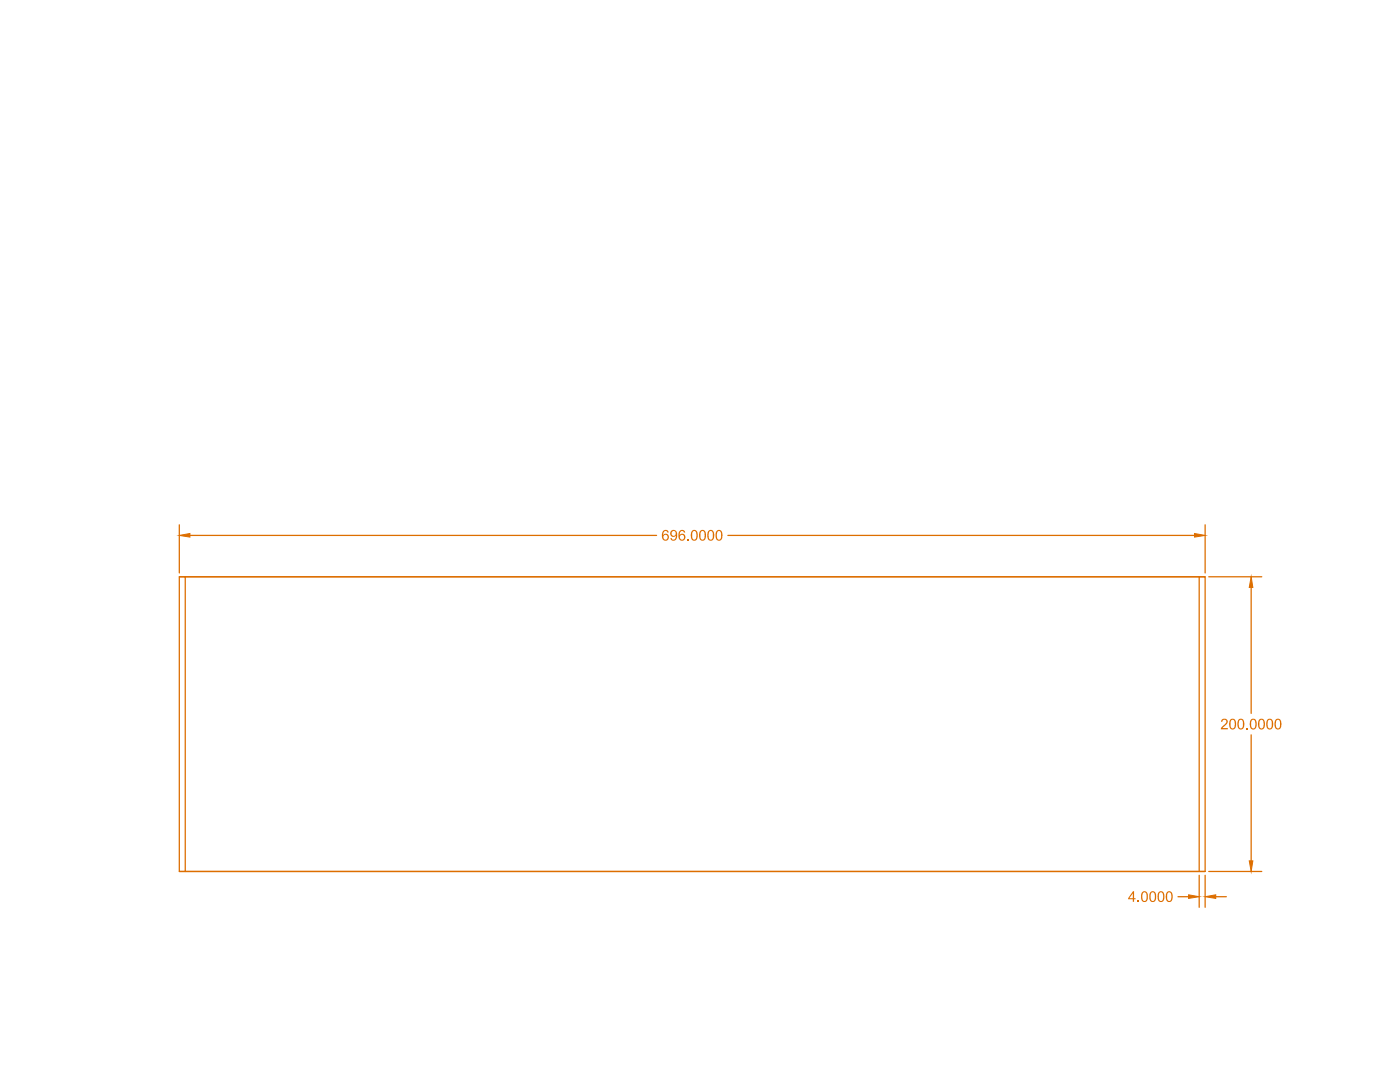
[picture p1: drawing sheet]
<svg xmlns="http://www.w3.org/2000/svg" width="279mm" height="216mm" viewBox="0 0 279 216" stroke-linecap="round" stroke-linejoin="round" font-family="sans-serif">
<!-- layer: Panel D -->
<path d="M35.8 115.1h1.2v58.8h-1.2zM35.8 115.1h204.7M35.8 173.9h204.7v-58.8h-1.2v58.8" fill="none" stroke="#dd6e00" stroke-width=".25"/>
<!-- layer: Panel C -->
<path d="M35.8 104.7v9.6M37.9 106.8h93.1M145.3 106.8h93.1M240.5 104.7v9.6" fill="none" stroke="#dd6e00" stroke-width=".25"/>
<g fill="#dd6e00" stroke="#dd6e00" stroke-width=".2">
<path d="M35.8 106.8l2.1-.3v.7z"/>
<path d="M238.4 106.5l2.1 .3-2.1 .4z"/>
</g>
<g fill="#dd6e00">
<path d="M137.2 107.6h.3v.3h-.3z"/>
<path d="M132.3 105.9l.4-.2h.3l.4 .4v.1h-.2a.48 .48 0 0 0-.7-.1 .48 .48 0 0 0-.2 .6l.4-.2h.3l.4 .2 .1 .6-.3 .5-.7 .1-.4-.5v-.9zM132.4 107.2a.45 .45 0 0 0 .9 0 .45 .45 0 0 0-.9 0z"/>
<path d="M134 105.9l.3-.2 .4 .1 .3 .2 .1 .4v.7l-.2 .6-.4 .2h-.4l-.3-.5h.3a.41 .41 0 0 0 .5 .2 .41 .41 0 0 0 .2-.5l.1-.2-.4 .2-.6-.1-.2-.7zM134 106.5a.45 .45 0 0 0 .8 0 .45 .45 0 0 0-.8 0z"/>
<path d="M135.7 105.9l.3-.2 .5 .1 .3 .4-.3 .1-.1-.2a.49 .49 0 0 0-.6 0 .49 .49 0 0 0-.1 .6l.3-.2 .6 .2 .2 .6-.3 .5-.6 .1-.4-.4-.1-1zM135.9 106.8l-.2 .2v.3l.2 .3 .3 .1 .3-.3v-.4l-.2-.2z"/>
<path d="M138.1 105.9l.6-.2 .5 .5v.9l-.3 .8h-.5l-.5-.4v-.9zM138.4 106l-.3 .4 .1 1a.42 .42 0 0 0 .6 .2 .42 .42 0 0 0 .2-.6l-.1-.8-.2-.3z"/>
<path d="M139.7 105.9l.6-.2 .5 .5 .1 1.1-.5 .6-.6-.1-.2-.3-.1-1zM140 106l-.2 .4v.8a.44 .44 0 0 0 .6 .4 .44 .44 0 0 0 .2-.6l-.1-.9-.2-.2z"/>
<path d="M141.3 106l.3-.2 .4-.1 .5 .5v1.1l-.2 .4-.3 .2-.6-.1-.2-.3v-1zM141.7 106l-.3 .3 .1 1a.43 .43 0 0 0 .6 .3 .43 .43 0 0 0 .2-.6l-.1-.9-.2-.2z"/>
<path d="M143 106l.2-.2 .5-.1 .4 .5 .1 1.1-.2 .4-.3 .2h-.4l-.4-.4-.1-1zM143.3 106l-.2 .6v.8a.46 .46 0 0 0 .7 .2 .46 .46 0 0 0 .1-.7l-.1-.7a.32 .32 0 0 0-.5-.2z"/>
</g>
<path d="M241.2 115.1h10.6M249.7 117.2v25.2M249.7 146.6v25.2M241.2 173.9h10.6" fill="none" stroke="#dd6e00" stroke-width=".25"/>
<g fill="#dd6e00" stroke="#dd6e00" stroke-width=".2">
<path d="M249.7 115.1l.3 2.1h-.7z"/>
<path d="M249.3 171.8h.7l-.3 2.1z"/>
</g>
<g fill="#dd6e00">
<path d="M243.8 143.7l.4-.3h.4l.4 .3v.6l-1 1h1v.2h-1.4l.2-.4 .9-.9a.4 .4 0 0 0-.3-.6 .4 .4 0 0 0-.5 .4h-.2z"/>
<path d="M248.7 145.2h.3v.3h-.3z"/>
<path d="M245.5 143.7l.3-.3h.4l.4 .4v1.2l-.3 .5h-.6l-.3-.3-.1-.9zM245.8 143.7l-.2 .3v.9l.2 .4h.4l.2-.2v-1.1a.38 .38 0 0 0-.6-.3z"/>
<path d="M247.1 143.7l.4-.3h.3l.5 .4v1.2l-.4 .5h-.5l-.4-.4-.1-.9zM247.4 143.7l-.2 .9 .3 .7h.3l.2-.2v-1a.42 .42 0 0 0-.1-.4 .42 .42 0 0 0-.5 0z"/>
<path d="M249.6 143.7l.3-.3h.4l.3 .2 .2 .3v1l-.2 .4-.2 .2-.4 .1-.5-.5-.1-.8zM249.9 143.7l-.2 .3v1a.43 .43 0 0 0 .6 .3 .43 .43 0 0 0 .2-.6v-.8a.35 .35 0 0 0-.6-.2z"/>
<path d="M251.2 143.7l.4-.3h.3l.5 .4v1.2l-.4 .5h-.5l-.3-.3-.1-.9zM251.6 143.7l-.3 .3v.9l.4 .5 .2-.1 .3-.3-.1-1a.38 .38 0 0 0-.5-.3z"/>
<path d="M252.9 143.7l.3-.3h.4l.4 .4 .1 1.2-.4 .5h-.6l-.3-.4-.1-.9zM253.1 143.7l-.1 .9 .2 .7h.4l.2-.2v-1a.42 .42 0 0 0-.2-.4 .42 .42 0 0 0-.5 0z"/>
<path d="M254.5 143.7l.2-.2 .5-.1 .4 .3 .1 1.3-.4 .5h-.5l-.4-.4v-.9zM254.7 143.7l-.1 1.3 .4 .4 .4-.3v-1.2a.38 .38 0 0 0-.3-.3 .38 .38 0 0 0-.4 .1z"/>
</g>
<path d="M235.1 178.9h2.1M239.3 174.7v6.3M240.5 174.7v6.3M242.6 178.9h2.1" fill="none" stroke="#dd6e00" stroke-width=".25"/>
<g fill="#dd6e00" stroke="#dd6e00" stroke-width=".2">
<path d="M240.5 178.9l2.1-.4v.8z"/>
<path d="M237.2 178.5l2.1 .4-2.1 .4z"/>
</g>
<g fill="#dd6e00">
<path d="M227 179.6h.3v.3h-.3z"/>
<path d="M226.1 177.8h.2v1.4h.3v.2h-.3v.5h-.2v-.5h-1v-.2zM226.1 178.3l-.7 .9h.7z"/>
<path d="M227.9 178.1l.3-.3h.4l.4 .4 .1 1.2-.2 .4-.3 .2h-.4l-.4-.4-.1-1.1zM228.1 178.2l-.1 1.1 .3 .5 .3-.1 .2-.2v-1.1a.38 .38 0 0 0-.3-.3 .38 .38 0 0 0-.4 .1z"/>
<path d="M229.5 178.1l.4-.3h.3l.4 .4 .1 1.1-.4 .6-.5 .1-.4-.5v-1zM229.8 178.2l-.2 .3 .1 1 .1 .2 .4 .1 .3-.5-.1-1-.3-.3z"/>
<path d="M231.3 178l.7-.1 .3 .5v1.1l-.1 .3-.3 .2-.6-.1-.2-.4-.1-1zM231.5 178.1l-.2 .4v.8l.2 .4a.61 .61 0 0 0 .6-.8l-.1-.7-.2-.2z"/>
<path d="M232.9 178l.6-.2 .4 .5 .1 .9-.3 .7-.6 .1-.4-.4-.1-.8zM233.1 178.1l-.2 .4v.9l.2 .3a.55 .55 0 0 0 .6-.2 .55 .55 0 0 0 .1-.6l-.1-.7-.3-.2z"/>
</g>
</svg>
